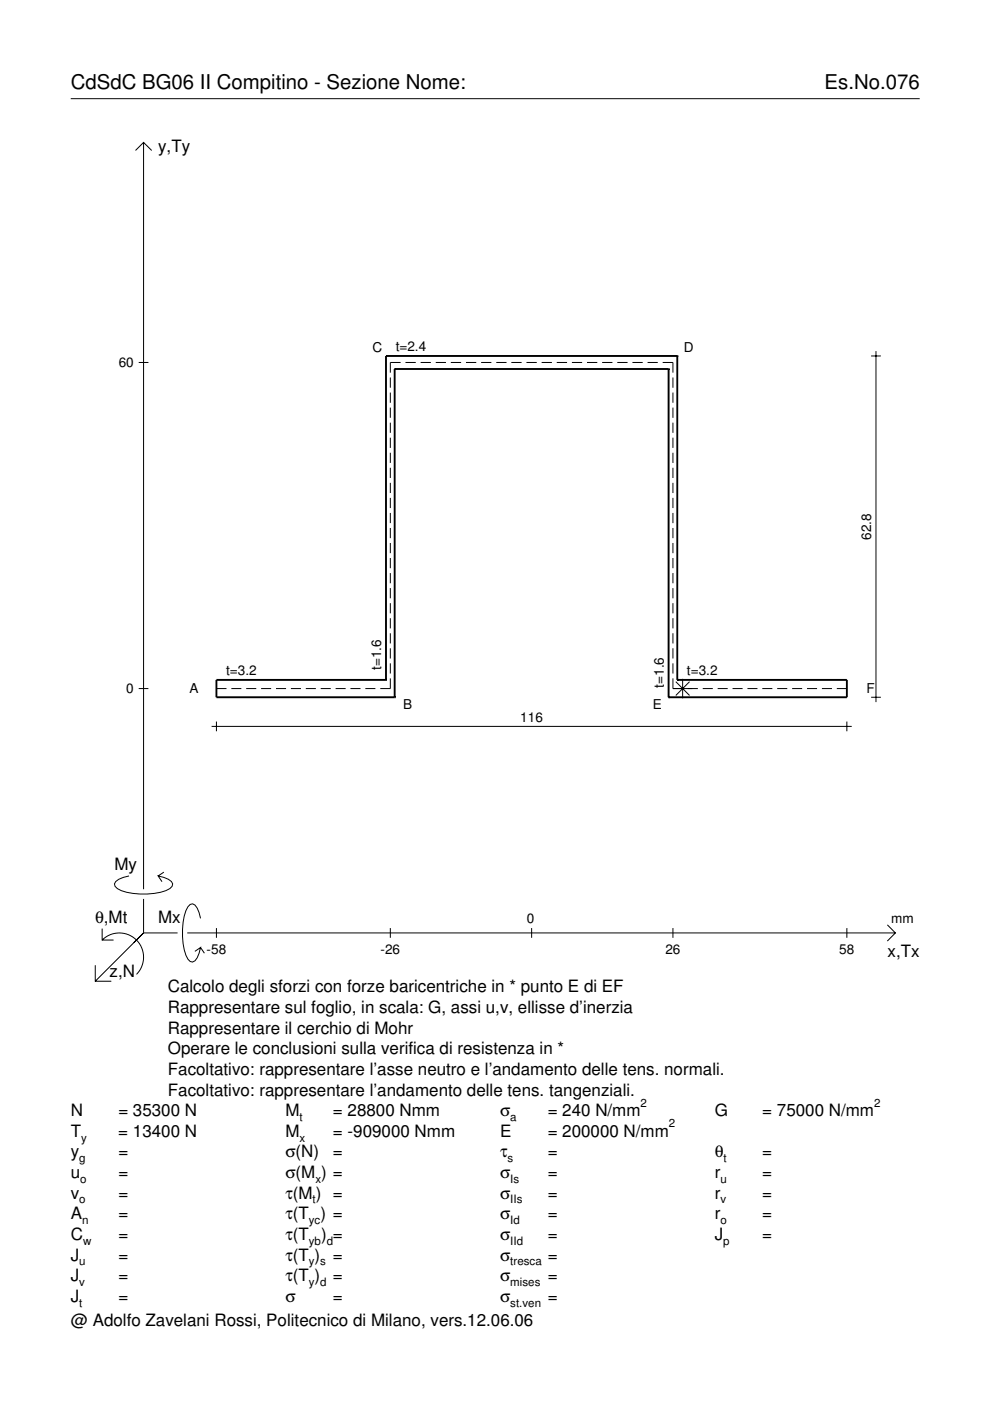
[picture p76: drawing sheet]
<svg xmlns="http://www.w3.org/2000/svg" width="210mm" height="297mm" viewBox="0 0 210 297" stroke-linecap="round" stroke-linejoin="round" font-family="sans-serif">
<defs><g id="words">
<g font-size="4.3">
<text x="15" y="18.9">CdSdC BG06 II Compitino - Sezione Nome:</text>
<text x="174.8" y="18.9">Es.No.076</text>
</g>
<g font-size="3.6">
<text x="33.5" y="32.3">y,Ty</text>
<text x="24.3" y="184.4">My</text>
<text x="20.1" y="195.7">θ,Mt</text>
<text x="33.5" y="195.7">Mx</text>
<text x="188.2" y="203">x,Tx</text>
<text x="23.2" y="207.1">z,N</text>
<text x="35.6" y="210.4">Calcolo degli sforzi con forze baricentriche in * punto E di EF</text>
<text x="35.6" y="214.8">Rappresentare sul foglio, in scala: G, assi u,v, ellisse d’inerzia</text>
<text x="35.6" y="219.2">Rappresentare il cerchio di Mohr</text>
<text x="35.6" y="223.5">Operare le conclusioni sulla verifica di resistenza in *</text>
<text x="35.6" y="227.9">Facoltativo: rappresentare l’asse neutro e l’andamento delle tens. normali.</text>
<text x="35.6" y="232.3">Facoltativo: rappresentare l’andamento delle tens. tangenziali.</text>
<text x="15" y="236.7">N</text>
<text x="25.1" y="236.7">= 35300 N</text>
<text x="60.5" y="236.7">M</text>
<text x="70.6" y="236.7">= 28800 Nmm</text>
<text x="106" y="236.7">σ</text>
<text x="116.1" y="236.7">= 240 N/mm</text>
<text x="151.5" y="236.7">G</text>
<text x="161.6" y="236.7">= 75000 N/mm</text>
<text x="15" y="245.4">y</text>
<text x="15" y="241">T</text>
<text x="25.1" y="241">= 13400 N</text>
<text x="25.1" y="245.4">=</text>
<text x="60.5" y="241">M</text>
<text x="60.5" y="245.4">σ(N)</text>
<text x="70.6" y="241">= -909000 Nmm</text>
<text x="70.6" y="245.4">=</text>
<text x="106" y="241">E</text>
<text x="106" y="245.4">τ</text>
<text x="116.1" y="245.4">=</text>
<text x="116.1" y="241">= 200000 N/mm</text>
<text x="151.5" y="245.4">θ</text>
<text x="161.6" y="245.4">=</text>
<text x="15" y="249.8">u</text>
<text x="25.1" y="249.8">=</text>
<text x="60.5" y="249.8">σ(M ) =</text>
<text x="106" y="249.8">σ</text>
<text x="116.1" y="249.8">=</text>
<text x="151.5" y="249.8">r</text>
<text x="161.6" y="249.8">=</text>
<text x="15" y="254.2">v</text>
<text x="25.1" y="254.2">=</text>
<text x="60.5" y="254.2">τ(M ) =</text>
<text x="106" y="254.2">σ</text>
<text x="116.1" y="254.2">=</text>
<text x="151.5" y="254.2">r</text>
<text x="161.6" y="254.2">=</text>
<text x="15" y="258.5">A</text>
<text x="15" y="262.9">C</text>
<text x="25.1" y="258.5">=</text>
<text x="25.1" y="262.9">=</text>
<text x="60.5" y="258.5">τ(T ) =</text>
<text x="60.5" y="262.9">τ(T</text>
<text x="68.1" y="262.9">) =</text>
<text x="106" y="258.5">σ</text>
<text x="106" y="262.9">σ</text>
<text x="116.1" y="258.5">=</text>
<text x="116.1" y="262.9">=</text>
<text x="151.5" y="258.5">r</text>
<text x="151.5" y="262.9">J</text>
<text x="161.6" y="258.5">=</text>
<text x="161.6" y="262.9">=</text>
<text x="15" y="267.3">J</text>
<text x="25.1" y="267.3">=</text>
<text x="60.5" y="267.3">τ(T )</text>
<text x="70.6" y="267.3">=</text>
<text x="106" y="267.3">σ</text>
<text x="116.1" y="267.3">=</text>
<text x="15" y="271.7">J</text>
<text x="25.1" y="271.7">=</text>
<text x="60.5" y="271.7">τ(T )</text>
<text x="70.6" y="271.7">=</text>
<text x="106" y="271.7">σ</text>
<text x="116.1" y="271.7">=</text>
<text x="15" y="276">J</text>
<text x="15" y="281.2">@ Adolfo Zavelani Rossi, Politecnico di Milano, vers.12.06.06</text>
<text x="25.1" y="276">=</text>
<text x="60.5" y="276">σ</text>
<text x="70.6" y="276">=</text>
<text x="106" y="276">σ</text>
<text x="116.1" y="276">=</text>
</g>
<g font-size="2.9">
<text x="25.2" y="77.9">60</text>
<text x="79" y="74.7">C</text>
<text x="83.9" y="74.4">t=2.4</text>
<text x="145" y="74.7">D</text>
<text x="184.7" y="114.5" transform="rotate(-90 184.7 114.5)">62.8</text>
<text x="47.9" y="143.1">t=3.2</text>
<text x="80.8" y="142.1" transform="rotate(-90 80.8 142.1)">t=1.6</text>
<text x="145.7" y="143.1">t=3.2</text>
<text x="26.8" y="147">0</text>
<text x="40.2" y="146.9">A</text>
<text x="140.7" y="145.8" transform="rotate(-90 140.7 145.8)">t=1.6</text>
<text x="183.7" y="146.9">F</text>
<text x="85.5" y="150.4">B</text>
<text x="110.3" y="153">116</text>
<text x="138.4" y="150.4">E</text>
<text x="111.7" y="195.7">0</text>
<text x="189" y="195.7">mm</text>
<text x="43.8" y="202.2">-58</text>
<text x="80.7" y="202.2">-26</text>
<text x="141.1" y="202.2">26</text>
<text x="178" y="202.2">58</text>
</g>
<g font-size="2.4">
<text x="63.5" y="237.7">t</text>
<text x="108.2" y="237.7">a</text>
<text x="135.8" y="234.7">2</text>
<text x="141.8" y="239">2</text>
<text x="185.3" y="234.7">2</text>
<text x="17.2" y="242">y</text>
<text x="63.5" y="242">x</text>
<text x="16.8" y="246.4">g</text>
<text x="17" y="250.8">o</text>
<text x="66.9" y="250.8">x</text>
<text x="107.6" y="246.4">s</text>
<text x="108.2" y="250.8">Is</text>
<text x="152.7" y="250.8">u</text>
<text x="153.4" y="246.4">t</text>
<text x="16.8" y="255.2">o</text>
<text x="66.3" y="255.2">t</text>
<text x="108.2" y="255.2">IIs</text>
<text x="152.7" y="255.2">v</text>
<text x="17.4" y="259.5">n</text>
<text x="17.6" y="263.9">w</text>
<text x="65.5" y="259.5">yc</text>
<text x="65.5" y="263.9">yb d</text>
<text x="108.2" y="259.5">Id</text>
<text x="108.2" y="263.9">IId</text>
<text x="152.7" y="259.5">o</text>
<text x="153.3" y="263.9">p</text>
<text x="16.8" y="268.3">u</text>
<text x="65.5" y="268.3">y s</text>
<text x="108.2" y="268.3">tresca</text>
<text x="16.8" y="272.7">v</text>
<text x="65.5" y="272.7">y d</text>
<text x="108.2" y="272.7">mises</text>
<text x="16.8" y="277">t</text>
<text x="108.2" y="277">st.ven</text>
</g>
</g></defs>
<g fill="none" stroke="#000" stroke-width=".21">
<path d="M15 20.9h180M28.7 31.9l1.7-1.7 1.8 1.7M30.4 30.2v158.3M29.4 76.9h2.1M84.9 76.9h-2.1v2.1M86 76.9h2.1M89.2 76.9h2.2M92.4 76.9h2.2M95.6 76.9h2.2M98.8 76.9h2.2M102 76.9h2.2M105.2 76.9h2.2"/>
<path d="M108.4 76.9h2.2M111.6 76.9h2.2M114.8 76.9h2.2M118 76.9h2.2M121.3 76.9h2.1M124.5 76.9h2.1M127.7 76.9h2.1M130.9 76.9h2.2M134.1 76.9h2.2M137.3 76.9h2.2M140.5 76.9h2.2v2.1M184.7 75.5h2.1"/>
<path d="M185.7 74.4v74.5M82.8 80v2.2M82.8 83.2v2.2M82.8 86.4v2.2M82.8 89.6v2.2M82.8 92.8v2.2M82.8 96v2.2M82.8 99.2v2.1M142.7 80v2.2M142.7 83.2v2.2M142.7 86.4v2.2M142.7 89.6v2.2"/>
<path d="M142.7 92.8v2.2M142.7 96v2.2M142.7 99.2v2.1M82.8 102.4v2.1M82.8 105.6v2.1M82.8 108.8v2.1M82.8 111.9v2.2M82.8 115.1v2.2M82.8 118.3v2.2M142.7 102.4v2.1M142.7 105.6v2.1M142.7 108.8v2.1"/>
<path d="M142.7 111.9v2.2M142.7 115.1v2.2M142.7 118.3v2.2M82.8 121.5v2.2M82.8 124.7v2.2M82.8 127.9v2.1M82.8 131.1v2.1M82.8 134.3v2.1M82.8 137.5v2.1M142.7 121.5v2.2M142.7 124.7v2.2M142.7 127.9v2.1"/>
<path d="M142.7 131.1v2.1M142.7 134.3v2.1M142.7 137.5v2.1M29.4 146h2.1M44.9 154h135.7M45.9 146h2.1M45.9 153v2M49 146h2.2M52.2 146h2.1M55.4 146h2.1M58.5 146h2.1M61.7 146h2.1"/>
<path d="M64.8 146h2.2M68 146h2.1M71.2 146h2.1M74.3 146h2.1M77.5 146h2.1M82.8 143.8v2.2h-2.2M82.8 140.6v2.2M142.7 143.8v2.2h5.3M142.7 140.6v2.2M143.3 144.5l2.9 3M144.7 143.9v4.2M146.2 144.5l-2.9 3"/>
<path d="M149 146h2.1M152.2 146h2.1M155.3 146h2.1M158.5 146h2.1M161.6 146h2.2M164.8 146h2.1M167.9 146h2.2M171.1 146h2.1M174.3 146h2.1M177.4 146h2.2M179.6 153v2M184.7 147.8h2.1"/>
<path d="M21.7 199.3a5.1 5.1 0 0 1 7.2 0 5.1 5.1 0 0 1 0 7.3M21.7 196.9v2.4h2.4M27.3 185.7a3.6 3.6 0 0 0-3 1.7l.1 .5a5.6 5.6 0 0 0 3.8 1.5 13.4 13.4 0 0 0 7.8-1l.5-.5 .1-.5a3.6 3.6 0 0 0-3.1-1.7l.8 1.2M30.4 190.6v7.2M30.4 197.8l-10.2 10.2M30.4 197.8h7.2M34.7 184.9l-1.2 .8M39.7 197.8h150.1M42.5 194.7a3.6 3.6 0 0 0-1.7-3.1l-.5 .2a5.7 5.7 0 0 0-1.5 3.7 13.3 13.3 0 0 0 1 7.9l.5 .5 .5 .1a3.6 3.6 0 0 0 1.7-3.1l-1.2 .8M45.9 196.8v2M82.8 196.8v2M112.7 196.8v2"/>
<path d="M142.7 196.8v2M179.6 196.8v2M188.1 196.1l1.7 1.7-1.7 1.7M20.2 204.7v3.3h3.4M42.5 200.9l.8 1.2"/>
</g>
<g fill="none" stroke="#000" stroke-width=".4">
<path d="M81.8 75.5h.1M81.8 75.5v68.7M81.8 75.5h61.8M83.7 78.2h.1M83.7 78.2v69.6M83.7 78.2h58.1M141.8 78.2h.1M141.8 78.2v69.6M143.6 75.5h.1M143.6 75.5v68.7M81.8 144.2h.1M81.8 144.2h-35.9v3.6h37.8"/>
<path d="M83.7 147.8h.1M141.8 147.8h.1M143.6 144.2h.1M143.6 144.2h36v3.6h-37.8"/>
</g>
<use href="#words"/>
</svg>
